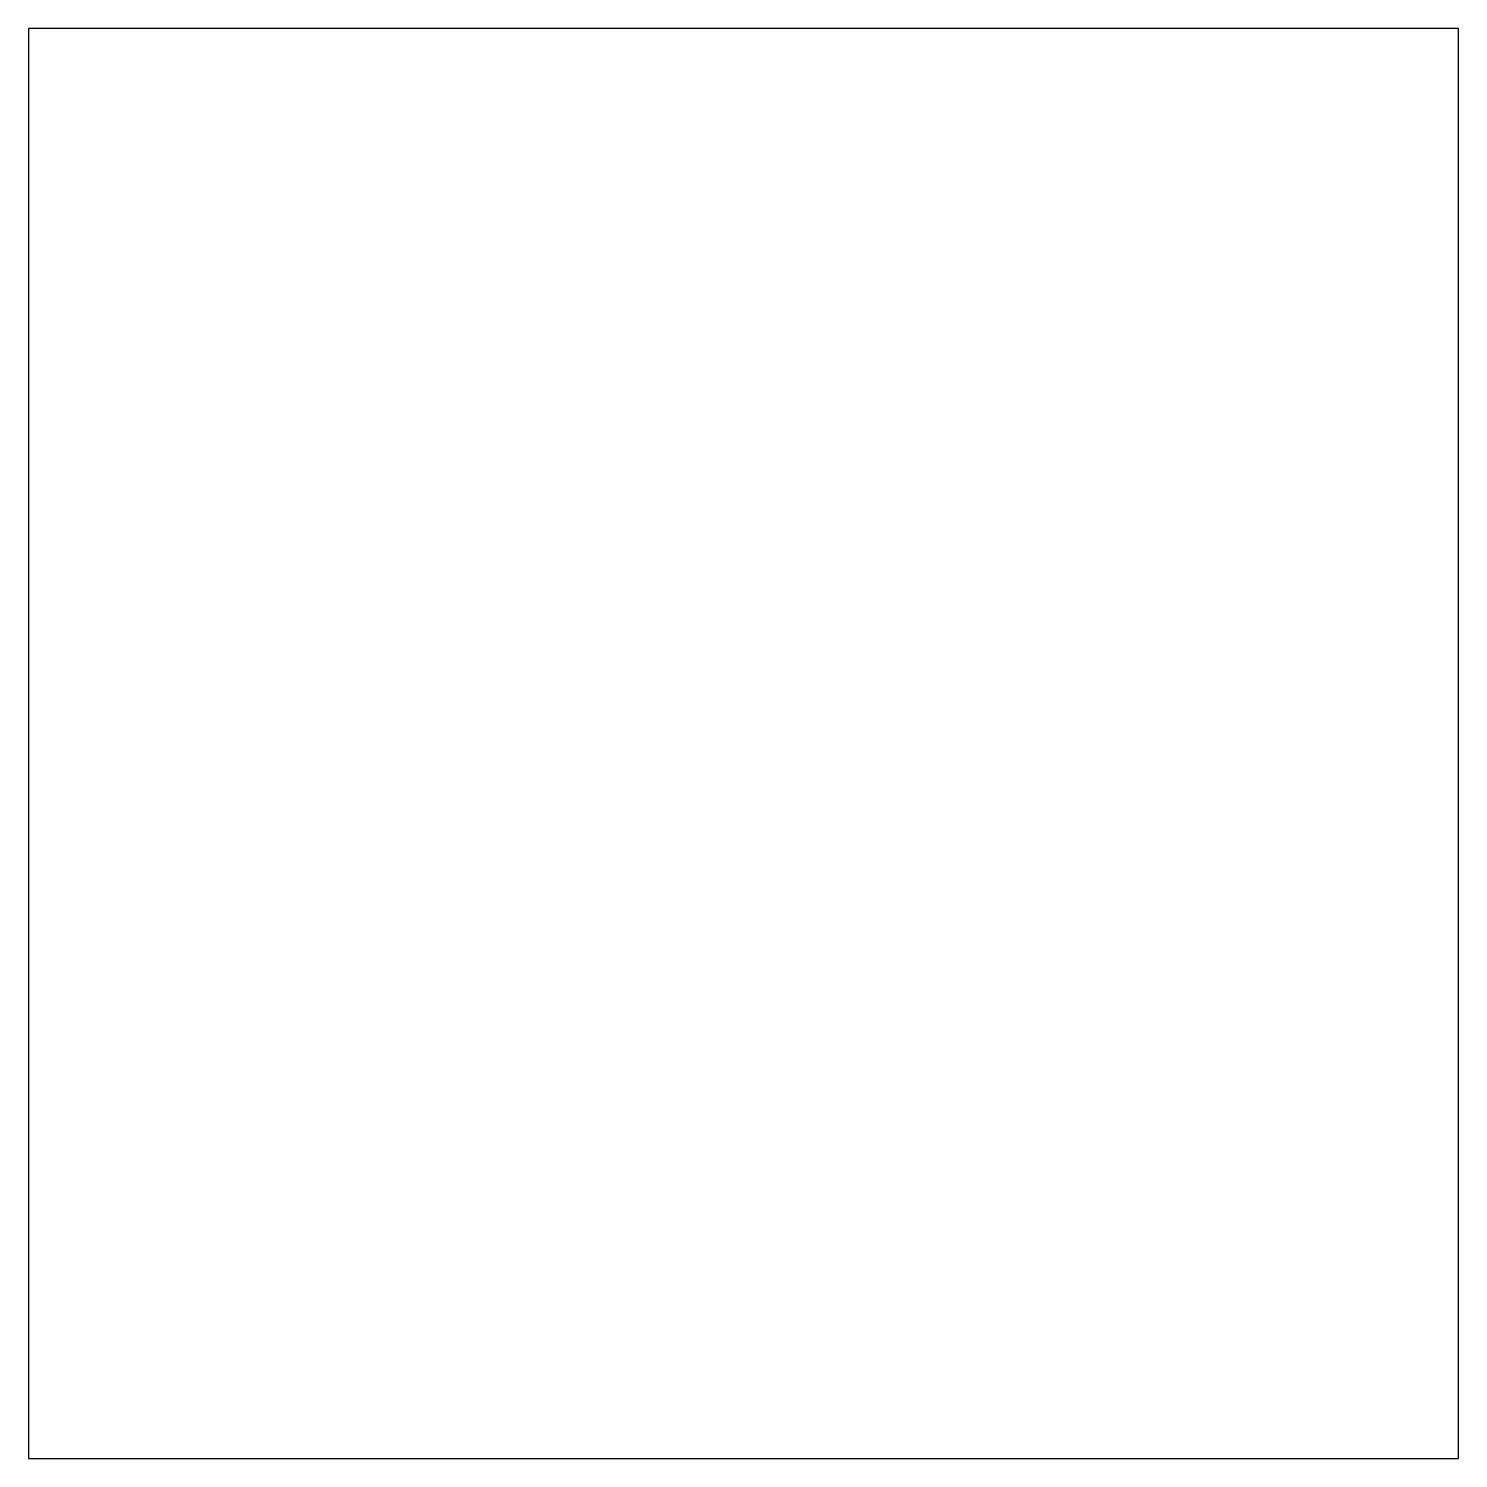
# Model space of a CAD drawing. Header units: millimetres. Extents: x 0 to 30, y 0 to 30.
import ezdxf

# ---------------------------------------------------------------- set-up
doc = ezdxf.new("R2010")
doc.units = ezdxf.units.MM
doc.layers.add('CUT', color=7, linetype='CONTINUOUS')

msp = doc.modelspace()

# ---------------------------------------------------------------- linework, layer by layer
at = {"layer": 'CUT'}
msp.add_lwpolyline([(0, 0), (30, 0), (30, 30), (0, 30)], close=True, dxfattribs=at)

doc.saveas('drawing.dxf')
